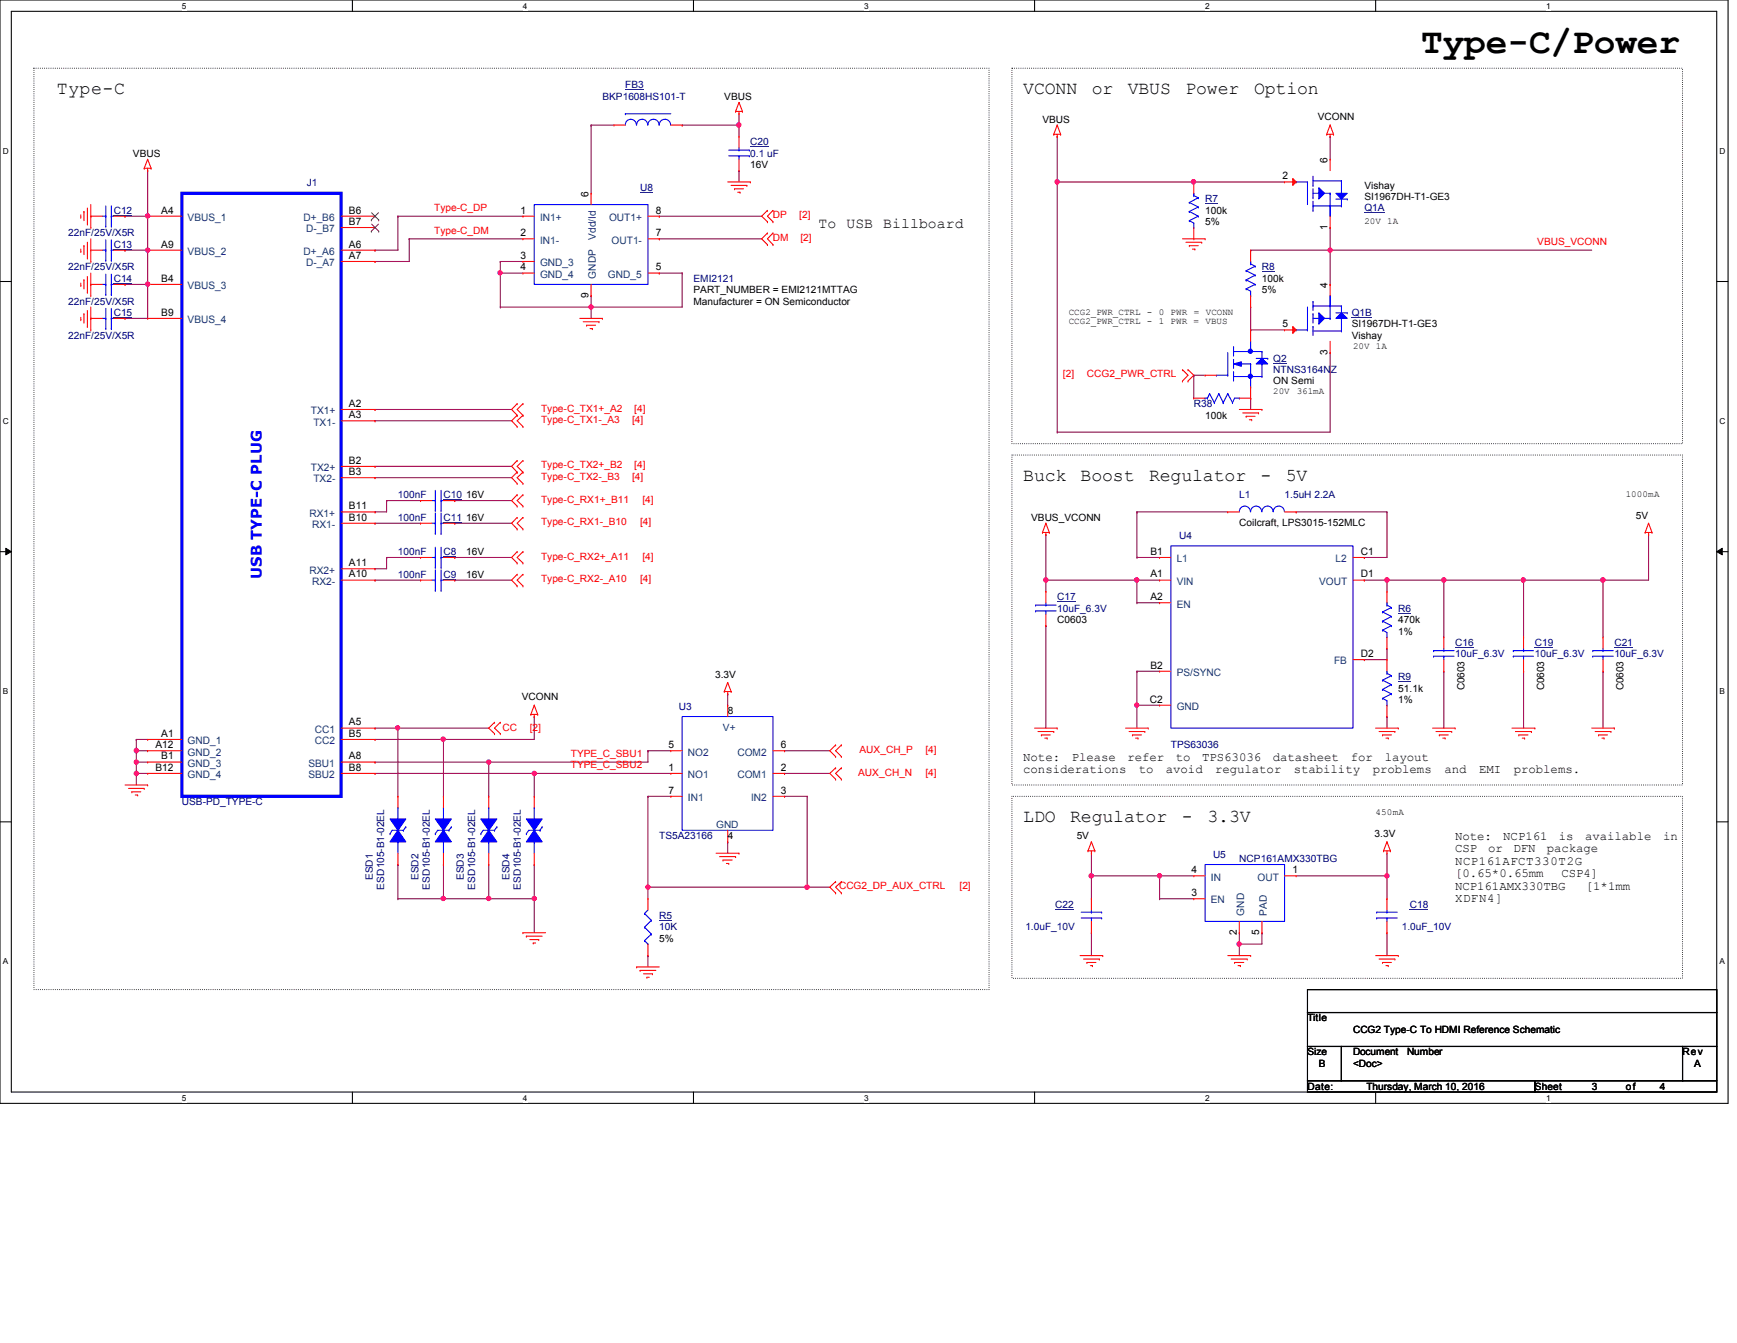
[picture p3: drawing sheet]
<svg xmlns="http://www.w3.org/2000/svg" width="279mm" height="216mm" viewBox="0 0 279 216" stroke-linecap="round" stroke-linejoin="round" font-family="sans-serif">
<defs><g id="words">
<text font-size="5.8" x="228.6" y="8.5">Type-C/Power</text>
<g font-size="2.9">
<text x="9.1" y="15.1">Type-C</text>
<text x="164.6" y="15.1">VCONN</text>
<text x="175.6" y="15.1">or</text>
<text x="181.4" y="15.1">VBUS</text>
<text x="190.7" y="15.1">Power</text>
<text x="201.7" y="15.1">Option</text>
<text x="164.6" y="77.3">Buck</text>
<text x="173.8" y="77.3">Boost</text>
<text x="184.8" y="77.3">Regulator</text>
<text x="202.8" y="77.3">-</text>
<text x="206.8" y="77.3">5V</text>
<text x="164.6" y="132.2">LDO</text>
<text x="172.1" y="132.2">Regulator</text>
<text x="190.1" y="132.2">-</text>
<text x="194.2" y="132.2">3.3V</text>
</g>
<text font-size="2.4" x="131.7" y="36.7">To USB Billboard</text>
<text font-size="2.4" fill="#00f" x="42.1" y="93.1" transform="rotate(-90 42.1 93.1)">USB TYPE-C PLUG</text>
<g font-size="2">
<text x="164.6" y="122.3">Note:</text>
<text x="164.6" y="124.2">considerations</text>
<text x="172.4" y="122.3">Please</text>
<text x="181.4" y="122.3">refer</text>
<text x="183.2" y="124.2">to</text>
<text x="187.5" y="124.2">avoid</text>
<text x="189.1" y="122.3">to</text>
<text x="193.4" y="122.3">TPS63036</text>
<text x="195.4" y="124.2">regulator</text>
<text x="204.7" y="122.3">datasheet</text>
<text x="208.1" y="124.2">stability</text>
<text x="217.3" y="122.3">for</text>
<text x="220.8" y="124.2">problems</text>
<text x="222.7" y="122.3">layout</text>
<text x="232.3" y="124.2">and</text>
<text x="237.9" y="124.2">EMI</text>
<text x="243.5" y="124.2">problems.</text>
<text x="234.1" y="135">Note:</text>
<text x="234.1" y="137">CSP</text>
<text x="239.4" y="137">or</text>
<text x="241.8" y="135">NCP161</text>
<text x="243.5" y="137">DFN</text>
<text x="248.8" y="137">package</text>
<text x="250.7" y="135">is</text>
<text x="255" y="135">available</text>
<text x="267.5" y="135">in</text>
<text x="234.1" y="139">NCP161AFCT330T2G</text>
<text x="234.1" y="141">[0.65*0.65mm</text>
<text x="234.1" y="143">NCP161AMX330TBG</text>
<text x="251.2" y="141">CSP4]</text>
<text x="255.1" y="143">[1*1mm</text>
<text x="234.1" y="145">XDFN4]</text>
</g>
<g font-size="1.7">
<text x="206.3" y="28.8">2</text>
<text x="213.5" y="26.2" transform="rotate(-90 213.5 26.2)">6</text>
<text x="26" y="34.3">A4</text>
<text x="56.1" y="34.3">B6</text>
<text x="83.7" y="34.3">1</text>
<text x="94.7" y="31.6" transform="rotate(-90 94.7 31.6)">6</text>
<text x="105.5" y="34.3">8</text>
<text x="26" y="39.8">A9</text>
<text x="56.1" y="39.8">A6</text>
<text x="56.1" y="41.6">A7</text>
<text x="56.1" y="36.2">B7</text>
<text x="83.7" y="38">2</text>
<text x="83.7" y="41.6">3</text>
<text x="105.5" y="38">7</text>
<text x="213.5" y="36.9" transform="rotate(-90 213.5 36.9)">1</text>
<text x="26" y="45.3">B4</text>
<text x="83.7" y="43.5">4</text>
<text x="94.7" y="47.9" transform="rotate(-90 94.7 47.9)">9</text>
<text x="105.5" y="43.5">5</text>
<text x="213.5" y="46.3" transform="rotate(-90 213.5 46.3)">4</text>
<text x="26" y="50.8">B9</text>
<text x="206.3" y="52.6">5</text>
<text x="213.5" y="57" transform="rotate(-90 213.5 57)">3</text>
<text x="56.1" y="65.4">A2</text>
<text x="56.1" y="67.2">A3</text>
<text x="56.1" y="74.5">B2</text>
<text x="56.1" y="76.4">B3</text>
<text x="56.1" y="83.7">B10</text>
<text x="56.1" y="81.9">B11</text>
<text x="185" y="89.2">B1</text>
<text x="218.9" y="89.2">C1</text>
<text x="56.1" y="92.8">A10</text>
<text x="56.1" y="91">A11</text>
<text x="185" y="92.8">A1</text>
<text x="218.9" y="92.8">D1</text>
<text x="185" y="96.5">A2</text>
<text x="185" y="107.5">B2</text>
<text x="218.9" y="105.6">D2</text>
<text x="185" y="112.9">C2</text>
<text x="26" y="118.4">A1</text>
<text x="56.1" y="116.6">A5</text>
<text x="56.1" y="118.4">B5</text>
<text x="25" y="120.3">A12</text>
<text x="25" y="123.9">B12</text>
<text x="26" y="122.1">B1</text>
<text x="56.1" y="122.1">A8</text>
<text x="56.1" y="123.9">B8</text>
<text x="107.5" y="120.3">5</text>
<text x="107.5" y="123.9">1</text>
<text x="125.6" y="120.3">6</text>
<text x="125.6" y="123.9">2</text>
<text x="107.5" y="127.6">7</text>
<text x="125.6" y="127.6">3</text>
<text x="191.6" y="140.4">4</text>
<text x="207.9" y="140.4">1</text>
<text x="191.6" y="144.1">3</text>
<text x="198.9" y="150.3" transform="rotate(-90 198.9 150.3)">2</text>
<text x="202.6" y="150.3" transform="rotate(-90 202.6 150.3)">5</text>
</g>
<g font-size="1.7" fill="#004080">
<text x="30.2" y="35.5">VBUS_1</text>
<text x="48.8" y="35.5">D+_B6</text>
<text x="86.9" y="35.5">IN1+</text>
<text x="98" y="35.5">OUT1+</text>
<text x="30.2" y="41">VBUS_2</text>
<text x="48.8" y="41">D+_A6</text>
<text x="49.2" y="37.3">D-_B7</text>
<text x="86.9" y="39.2">IN1-</text>
<text x="95.8" y="38.5" transform="rotate(-90 95.8 38.5)">Vdd/Id</text>
<text x="98.4" y="39.2">OUT1-</text>
<text x="30.2" y="46.5">VBUS_3</text>
<text x="49.2" y="42.8">D-_A7</text>
<text x="86.9" y="42.8">GND_3</text>
<text x="86.9" y="44.7">GND_4</text>
<text x="95.8" y="44.8" transform="rotate(-90 95.8 44.8)">GNDP</text>
<text x="97.8" y="44.7">GND_5</text>
<text x="30.2" y="51.9">VBUS_4</text>
<text x="50" y="66.6">TX1+</text>
<text x="50.4" y="68.4">TX1-</text>
<text x="50" y="75.7">TX2+</text>
<text x="50.4" y="77.6">TX2-</text>
<text x="49.8" y="83.1">RX1+</text>
<text x="50.2" y="84.9">RX1-</text>
<text x="49.8" y="92.2">RX2+</text>
<text x="50.2" y="94">RX2-</text>
<text x="189.3" y="94">VIN</text>
<text x="189.3" y="90.4">L1</text>
<text x="212.2" y="94">VOUT</text>
<text x="214.8" y="90.4">L2</text>
<text x="189.3" y="97.7">EN</text>
<text x="214.6" y="106.8">FB</text>
<text x="189.3" y="108.7">PS/SYNC</text>
<text x="30.2" y="119.6">GND_1</text>
<text x="50.6" y="117.8">CC1</text>
<text x="50.6" y="119.6">CC2</text>
<text x="189.3" y="114.1">GND</text>
<text x="30.2" y="121.5">GND_2</text>
<text x="30.2" y="123.3">GND_3</text>
<text x="30.2" y="125.1">GND_4</text>
<text x="49.6" y="123.3">SBU1</text>
<text x="49.6" y="125.1">SBU2</text>
<text x="110.7" y="121.5">NO2</text>
<text x="110.7" y="125.1">NO1</text>
<text x="118.6" y="121.5">COM2</text>
<text x="118.6" y="125.1">COM1</text>
<text x="110.7" y="128.8">IN1</text>
<text x="120.8" y="128.8">IN2</text>
<text x="194.8" y="141.6">IN</text>
<text x="202.3" y="141.6">OUT</text>
<text x="194.8" y="145.2">EN</text>
<text x="200.1" y="147.2" transform="rotate(-90 200.1 147.2)">GND</text>
<text x="203.8" y="147.2" transform="rotate(-90 203.8 147.2)">PAD</text>
</g>
<g font-size="1.6" fill="#000080">
<text x="96.9" y="16">BKP1608HS101-T</text>
<text x="100.6" y="14.2">FB3</text>
<text x="120.7" y="23.4">C20</text>
<text x="49.4" y="30">J1</text>
<text x="120.7" y="25.2">0.1 uF</text>
<text x="18.3" y="34.3">C12</text>
<text x="103" y="30.7">U8</text>
<text x="193.8" y="32.5">R7</text>
<text x="219.5" y="34">Q1A</text>
<text x="11" y="38">22nF/25V/X5R</text>
<text x="18.3" y="39.8">C13</text>
<text x="11" y="43.5">22nF/25V/X5R</text>
<text x="18.3" y="45.3">C14</text>
<text x="111.5" y="45.3">EMI2121</text>
<text x="203" y="43.5">R8</text>
<text x="11" y="49">22nF/25V/X5R</text>
<text x="18.3" y="50.8">C15</text>
<text x="217.4" y="50.8">Q1B</text>
<text x="11" y="54.5">22nF/25V/X5R</text>
<text x="204.8" y="58.1">Q2</text>
<text x="204.8" y="59.9">NTNS3164NZ</text>
<text x="192" y="65.4">R38</text>
<text x="64" y="83.7">100nF</text>
<text x="64" y="80.1">100nF</text>
<text x="71.3" y="83.7">C11</text>
<text x="71.3" y="80.1">C10</text>
<text x="199.3" y="80.1">L1</text>
<text x="206.6" y="80.1">1.5uH 2.2A</text>
<text x="64" y="89.2">100nF</text>
<text x="71.3" y="89.2">C8</text>
<text x="189.7" y="86.7">U4</text>
<text x="64" y="92.9">100nF</text>
<text x="71.3" y="92.9">C9</text>
<text x="170.1" y="96.5">C17</text>
<text x="170.1" y="98.3">10uF_6.3V</text>
<text x="224.9" y="98.3">R6</text>
<text x="234.1" y="103.8">C16</text>
<text x="234.1" y="105.7">10uF_6.3V</text>
<text x="246.9" y="103.8">C19</text>
<text x="246.9" y="105.7">10uF_6.3V</text>
<text x="259.7" y="103.8">C21</text>
<text x="259.7" y="105.7">10uF_6.3V</text>
<text x="224.9" y="109.3">R9</text>
<text x="109.2" y="114.1">U3</text>
<text x="188.3" y="120.3">TPS63036</text>
<text x="29.3" y="129.5">USB-PD_TYPE-C</text>
<text x="106" y="134.9">TS5A23166</text>
<text x="195.1" y="137.9">U5</text>
<text x="60" y="141.5" transform="rotate(-90 60 141.5)">ESD1</text>
<text x="61.8" y="143" transform="rotate(-90 61.8 143)">ESD105-B1-02EL</text>
<text x="67.3" y="141.5" transform="rotate(-90 67.3 141.5)">ESD2</text>
<text x="69.1" y="143" transform="rotate(-90 69.1 143)">ESD105-B1-02EL</text>
<text x="74.6" y="141.5" transform="rotate(-90 74.6 141.5)">ESD3</text>
<text x="76.5" y="143" transform="rotate(-90 76.5 143)">ESD105-B1-02EL</text>
<text x="82" y="141.5" transform="rotate(-90 82 141.5)">ESD4</text>
<text x="83.8" y="143" transform="rotate(-90 83.8 143)">ESD105-B1-02EL</text>
<text x="199.3" y="138.6">NCP161AMX330TBG</text>
<text x="106" y="147.7">R5</text>
<text x="106" y="149.6">10K</text>
<text x="164.9" y="149.6">1.0uF_10V</text>
<text x="169.7" y="145.9">C22</text>
<text x="225.5" y="149.6">1.0uF_10V</text>
<text x="226.8" y="145.9">C18</text>
</g>
<g font-size="1.6">
<text x="116.5" y="16">VBUS</text>
<text x="167.7" y="19.7">VBUS</text>
<text x="212" y="19.3">VCONN</text>
<text x="21.4" y="25.2">VBUS</text>
<text x="120.7" y="27.1">16V</text>
<text x="193.8" y="34.3">100k</text>
<text x="219.5" y="30.3">Vishay</text>
<text x="219.5" y="32.2">SI1967DH-T1-GE3</text>
<text x="193.8" y="36.2">5%</text>
<text x="111.5" y="47.2">PART_NUMBER = EMI2121MTTAG</text>
<text x="203" y="45.3">100k</text>
<text x="203" y="47.2">5%</text>
<text x="111.5" y="49">Manufacturer = ON Semiconductor</text>
<text x="217.4" y="52.6">SI1967DH-T1-GE3</text>
<text x="217.4" y="54.5">Vishay</text>
<text x="204.8" y="61.8">ON Semi</text>
<text x="193.8" y="67.4">100k</text>
<text x="75" y="83.7">16V</text>
<text x="75" y="80.1">16V</text>
<text x="165.9" y="83.7">VBUS_VCONN</text>
<text x="263.1" y="83.4">5V</text>
<text x="75" y="89.2">16V</text>
<text x="199.3" y="84.6">Coilcraft, LPS3015-152MLC</text>
<text x="75" y="92.9">16V</text>
<text x="170.1" y="100.2">C0603</text>
<text x="224.9" y="100.2">470k</text>
<text x="224.9" y="102">1%</text>
<text x="83.9" y="112.6">VCONN</text>
<text x="115" y="109">3.3V</text>
<text x="224.9" y="111.2">51.1k</text>
<text x="224.9" y="113">1%</text>
<text x="235.5" y="111" transform="rotate(-90 235.5 111)">C0603</text>
<text x="248.4" y="111" transform="rotate(-90 248.4 111)">C0603</text>
<text x="261.2" y="111" transform="rotate(-90 261.2 111)">C0603</text>
<text x="117.1" y="114.8">8</text>
<text x="117.1" y="134.9">4</text>
<text x="173.2" y="134.9">5V</text>
<text x="221.1" y="134.6">3.3V</text>
<text x="106" y="151.4">5%</text>
<text x="210.3" y="164.2">Title</text>
<text x="217.6" y="166">CCG2 Type-C To HDMI Reference Schematic</text>
<text x="210.3" y="169.7">Size</text>
<text x="212.1" y="171.5">B</text>
<text x="217.6" y="169.7">Document</text>
<text x="217.6" y="171.5">&lt;Doc&gt;</text>
<text x="226.4" y="169.7">Number</text>
<text x="270.6" y="169.7">Rev</text>
<text x="272.5" y="171.5">A</text>
<text x="210.3" y="175.2">Date:</text>
<text x="219.8" y="175.2">Thursday, March 10, 2016</text>
<text x="246.9" y="175.2">Sheet</text>
<text x="256" y="175.2">3</text>
<text x="261.5" y="175.2">of</text>
<text x="267" y="175.2">4</text>
</g>
<g font-size="1.6" fill="#f00">
<text x="69.8" y="34">Type-C_DP</text>
<text x="124.3" y="35.1">DP</text>
<text x="128.6" y="35.1">[2]</text>
<text x="69.8" y="37.6">Type-C_DM</text>
<text x="124.3" y="38.7">DM</text>
<text x="128.7" y="38.7">[2]</text>
<text x="247.3" y="39.4">VBUS_VCONN</text>
<text x="171" y="60.7">[2]</text>
<text x="174.8" y="60.7">CCG2_PWR_CTRL</text>
<text x="87" y="66.2">Type-C_TX1+_A2</text>
<text x="87" y="68">Type-C_TX1-_A3</text>
<text x="101.7" y="68">[4]</text>
<text x="102" y="66.2">[4]</text>
<text x="87" y="75.3">Type-C_TX2+_B2</text>
<text x="87" y="77.1">Type-C_TX2-_B3</text>
<text x="101.7" y="77.1">[4]</text>
<text x="102" y="75.3">[4]</text>
<text x="87" y="80.8">Type-C_RX1+_B11</text>
<text x="103.3" y="80.8">[4]</text>
<text x="87" y="84.5">Type-C_RX1-_B10</text>
<text x="87" y="90">Type-C_RX2+_A11</text>
<text x="103" y="84.5">[4]</text>
<text x="103.3" y="90">[4]</text>
<text x="87" y="93.6">Type-C_RX2-_A10</text>
<text x="103" y="93.6">[4]</text>
<text x="80.8" y="117.6">CC</text>
<text x="85.2" y="117.6">[2]</text>
<text x="91.8" y="121.7">TYPE_C_SBU1</text>
<text x="91.8" y="123.5">TYPE_C_SBU2</text>
<text x="138" y="124.7">AUX_CH_N</text>
<text x="138.3" y="121">AUX_CH_P</text>
<text x="148.8" y="124.7">[4]</text>
<text x="148.8" y="121">[4]</text>
<text x="135" y="143">CCG2_DP_AUX_CTRL</text>
<text x="154.3" y="143">[2]</text>
</g>
<g font-size="1.6" fill="#004080">
<text x="116.3" y="117.6">V+</text>
<text x="115.2" y="133.1">GND</text>
</g>
<g font-size="1.5">
<text x="219.5" y="36">20V 1A</text>
<text x="171.9" y="50.6">CCG2_PWR_CTRL - 0 PWR</text>
<text x="171.9" y="52.1">CCG2_PWR_CTRL - 1 PWR =</text>
<text x="192" y="50.6">=</text>
<text x="193.9" y="52.1">VBUS</text>
<text x="194" y="50.6">VCONN</text>
<text x="217.6" y="56.1">20V 1A</text>
<text x="204.8" y="63.4">20V</text>
<text x="208.6" y="63.4">361mA</text>
<text x="261.5" y="79.8">1000mA</text>
<text x="221.3" y="131.1">450mA</text>
</g>
<g font-size="1.3">
<text x="29.3" y="1.4">5</text>
<text x="84.1" y="1.4">4</text>
<text x="139" y="1.4">3</text>
<text x="193.8" y="1.4">2</text>
<text x="248.7" y="1.4">1</text>
<text x=".5" y="24.7">D</text>
<text x="276.6" y="24.7">D</text>
<text x=".5" y="68.2">C</text>
<text x="276.6" y="68.2">C</text>
<text x=".5" y="111.6">B</text>
<text x="276.6" y="111.6">B</text>
<text x=".5" y="155">A</text>
<text x="276.6" y="155">A</text>
<text x="29.3" y="177">5</text>
<text x="84.1" y="177">4</text>
<text x="139" y="177">3</text>
<text x="193.8" y="177">2</text>
<text x="248.7" y="177">1</text>
</g>
</g></defs>
<path d="M0 0h278v177.4h-278zM1.8 1.8h274.3v173.8h-274.3z" fill="none" stroke="#000" stroke-width=".17"/>
<g fill="#fff">
<path d="M29.3 .2h.7v1.5h-.7z"/>
<path d="M29.3 175.8h.7v1.4h-.7z"/>
</g>
<path d="M56.7 0v1.8M56.7 175.6v1.8" fill="none" stroke="#000" stroke-width=".17"/>
<g fill="#fff">
<path d="M84.1 .2h.7v1.5h-.7z"/>
<path d="M84.1 175.8h.7v1.4h-.7z"/>
</g>
<path d="M111.5 0v1.8M111.5 175.6v1.8" fill="none" stroke="#000" stroke-width=".17"/>
<g fill="#fff">
<path d="M139 .2h.7v1.5h-.7z"/>
<path d="M139 175.8h.7v1.4h-.7z"/>
</g>
<path d="M166.4 0v1.8M166.4 175.6v1.8" fill="none" stroke="#000" stroke-width=".17"/>
<g fill="#fff">
<path d="M193.8 .2h.8v1.5h-.8z"/>
<path d="M193.8 175.8h.8v1.4h-.8z"/>
</g>
<path d="M221.3 0v1.8M221.3 175.6v1.8" fill="none" stroke="#000" stroke-width=".17"/>
<g fill="#fff">
<path d="M248.7 .2h.7v1.5h-.7z"/>
<path d="M248.7 175.8h.7v1.4h-.7z"/>
<path d="M.5 23.5h.9v1.5h-.9z"/>
<path d="M276.6 23.5h.9v1.5h-.9z"/>
<path d="M.5 67h.9v1.5h-.9z"/>
<path d="M276.6 67h.9v1.5h-.9z"/>
</g>
<path d="M0 45.3h1.8M276.1 45.3h1.9" fill="none" stroke="#000" stroke-width=".17"/>
<g fill="#fff">
<path d="M.5 110.4h.8v1.5h-.8z"/>
<path d="M276.6 110.4h.9v1.5h-.9z"/>
</g>
<path d="M0 88.7h1.8M276.1 88.7h1.9" fill="none" stroke="#000" stroke-width=".17"/>
<path d="M.9 88.1l.9 .6-.9 .5zM276.1 88.7l.9-.6v1.1z" fill="#000"/>
<path d="M.9 88.1l.9 .6-.9 .5zM276.1 88.7l.9-.6v1.1z" fill="none" stroke="#000" stroke-width=".16"/>
<g fill="#fff">
<path d="M.5 153.8h.8v1.5h-.8z"/>
<path d="M276.6 153.8h.9v1.5h-.9z"/>
</g>
<path d="M0 132.1h1.8M276.1 132.1h1.9" fill="none" stroke="#000" stroke-width=".17"/>
<path d="M5.5 11h153.6v148.1h-153.6zM162.8 11h107.8v60.3h-107.8zM162.8 73.2h107.8v53h-107.8zM162.8 128h107.8v29.3h-107.8z" fill="none" stroke="#000" stroke-width=".17" stroke-dasharray="0 .3"/>
<path d="M60.3 117.1h.1M60.3 118.9h.1M60.3 117.1h3.7M60.3 118.9h11M117.1 111.5h.1M117.1 111.5v1.9" fill="none" stroke="#800040" stroke-width=".17"/>
<circle cx="71.3" cy="118.8" r=".34" fill="#f0f"/>
<circle cx="71.3" cy="118.8" r=".34" fill="none" stroke="#f0f" stroke-width=".17"/>
<path d="M118.9 18.3h.1M118.9 18.3v1.8M118.9 27.4h.1M118.9 27.4v1.9M85.9 115.2h.1M85.9 115.2v3.7" fill="none" stroke="#800040" stroke-width=".17"/>
<circle cx="118.8" cy="20.1" r=".35" fill="#f0f"/>
<circle cx="118.8" cy="20.1" r=".35" fill="none" stroke="#f0f" stroke-width=".17"/>
<path d="M60.3 124.3h.1M60.3 124.3h25.6" fill="none" stroke="#800040" stroke-width=".17"/>
<circle cx="85.9" cy="124.3" r=".34" fill="#f0f"/>
<circle cx="85.9" cy="124.3" r=".34" fill="none" stroke="#f0f" stroke-width=".17"/>
<path d="M64 34.8h.1M64 34.8v5.4M60.3 122.5h.1M60.3 122.5h18.3" fill="none" stroke="#800040" stroke-width=".17"/>
<circle cx="78.6" cy="122.5" r=".34" fill="#f0f"/>
<circle cx="78.6" cy="122.5" r=".34" fill="none" stroke="#f0f" stroke-width=".17"/>
<g fill="none" stroke="#800040" stroke-width=".17">
<path d="M23.7 40.2h.1M23.7 45.7h.1M23.7 40.2v11M60.3 91.4h.1M60.3 82.3h.1M60.3 84.1h.1M60.3 93.3h.1M60.3 93.3h7.3M60.3 84.1h7.3M62.2 80.5h.1M62.2 89.6h.1M62.2 89.6v1.8h-1.9"/>
<path d="M62.2 89.6h5.4M62.2 80.5v1.8h-1.9M62.2 80.5h5.4M73.2 89.6h.1M73.2 93.3h.1M73.2 84.1h.1M73.2 80.5h.1M73.2 89.6h9.1M73.2 93.3h9.1M73.2 80.5h9.1M73.2 84.1h9.1"/>
</g>
<circle cx="23.7" cy="45.7" r=".34" fill="#f0f"/>
<circle cx="23.7" cy="45.7" r=".34" fill="none" stroke="#f0f" stroke-width=".17"/>
<path d="M20.1 34.8h.1M20.1 34.8h3.6M20.1 40.2h.1M20.1 40.2h3.6M223.1 144.5h.1M223.1 140.8v3.7" fill="none" stroke="#800040" stroke-width=".17"/>
<circle cx="23.7" cy="40.2" r=".34" fill="#f0f"/>
<circle cx="23.7" cy="40.2" r=".34" fill="none" stroke="#f0f" stroke-width=".17"/>
<path d="M170.1 29.3h.1M170.1 29.3v40.2M192 29.3h.1M192 29.3h14.6M214 21.9h.1M214 21.9v3.7M20.1 45.7h.1M20.1 45.7h3.6" fill="none" stroke="#800040" stroke-width=".17"/>
<circle cx="170" cy="29.2" r=".35" fill="#f0f"/>
<circle cx="170" cy="29.2" r=".35" fill="none" stroke="#f0f" stroke-width=".17"/>
<path d="M20.1 51.2h.1M20.1 51.2h3.6M175.6 140.8h.1M175.6 140.8h10.9" fill="none" stroke="#800040" stroke-width=".17"/>
<circle cx="175.5" cy="140.8" r=".36" fill="#f0f"/>
<circle cx="175.5" cy="140.8" r=".36" fill="none" stroke="#f0f" stroke-width=".17"/>
<path d="M170.1 29.3h.1M170.1 29.3h21.9M60.3 67.6h.1M60.3 65.8h.1M60.3 67.6h22M60.3 65.8h22M104.2 153.6h.1M104.2 153.6v1.8M175.6 140.8h.1M175.6 140.8v3.7" fill="none" stroke="#800040" stroke-width=".17"/>
<circle cx="192" cy="29.2" r=".35" fill="#f0f"/>
<circle cx="192" cy="29.2" r=".35" fill="none" stroke="#f0f" stroke-width=".17"/>
<path d="M214 36.6h.1M214 36.6v9.1M201.2 40.2h.1M201.2 40.2h12.8M214 45.7h.1M214 56.7h.1M214 56.7v12.8h-43.9M170.1 69.5h.1" fill="none" stroke="#800040" stroke-width=".17"/>
<circle cx="213.9" cy="40.2" r=".34" fill="#f0f"/>
<circle cx="213.9" cy="40.2" r=".34" fill="none" stroke="#f0f" stroke-width=".17"/>
<path d="M23.7 34.8h.1M23.7 27.4h.1M23.7 27.4v12.8M201.2 49.4h.1M201.2 53h.1M201.2 49.4v3.6M201.2 53h5.4" fill="none" stroke="#800040" stroke-width=".17"/>
<circle cx="23.7" cy="34.7" r=".34" fill="#f0f"/>
<circle cx="23.7" cy="34.7" r=".34" fill="none" stroke="#f0f" stroke-width=".17"/>
<path d="M21.9 122.5h.1M21.9 122.5h1.8" fill="none" stroke="#800040" stroke-width=".17"/>
<circle cx="21.9" cy="122.5" r=".34" fill="#f0f"/>
<circle cx="21.9" cy="122.5" r=".34" fill="none" stroke="#f0f" stroke-width=".17"/>
<path d="M21.9 120.7h.1M21.9 120.7h1.8" fill="none" stroke="#800040" stroke-width=".17"/>
<circle cx="21.9" cy="120.7" r=".35" fill="#f0f"/>
<circle cx="21.9" cy="120.7" r=".35" fill="none" stroke="#f0f" stroke-width=".17"/>
<path d="M21.9 118.9h.1M21.9 118.9h1.8M21.9 118.9v7.3M21.9 122.5h.1M21.9 120.7h.1M21.9 124.3h.1M21.9 124.3h1.8" fill="none" stroke="#800040" stroke-width=".17"/>
<circle cx="21.9" cy="124.3" r=".34" fill="#f0f"/>
<circle cx="21.9" cy="124.3" r=".34" fill="none" stroke="#f0f" stroke-width=".17"/>
<path d="M208.5 140.8h14.6M223.1 140.8h.1" fill="none" stroke="#800040" stroke-width=".17"/>
<circle cx="223.1" cy="140.8" r=".34" fill="#f0f"/>
<circle cx="223.1" cy="140.8" r=".34" fill="none" stroke="#f0f" stroke-width=".17"/>
<path d="M95.1 49.4h.1M106 43.9h.1M106 43.9h3.7M109.7 43.9h.1M109.7 43.9v5.5h-14.6M186.5 144.5h.1M186.5 140.8h.1M186.5 144.5h5.5M186.5 140.8v3.7" fill="none" stroke="#800040" stroke-width=".17"/>
<circle cx="95.1" cy="49.4" r=".34" fill="#f0f"/>
<circle cx="95.1" cy="49.4" r=".34" fill="none" stroke="#f0f" stroke-width=".17"/>
<path d="M95.1 47.5h.1M95.1 47.5v1.9M186.5 140.8h.1M186.5 140.8h5.5" fill="none" stroke="#800040" stroke-width=".17"/>
<circle cx="186.5" cy="140.8" r=".34" fill="#f0f"/>
<circle cx="186.5" cy="140.8" r=".34" fill="none" stroke="#f0f" stroke-width=".17"/>
<path d="M199.3 149.9h.1M199.3 151.8h.1M199.3 149.9v1.9M203 149.9h.1M203 149.9v1.9h-3.7" fill="none" stroke="#800040" stroke-width=".17"/>
<circle cx="199.3" cy="151.8" r=".34" fill="#f0f"/>
<circle cx="199.3" cy="151.8" r=".34" fill="none" stroke="#f0f" stroke-width=".17"/>
<g fill="none" stroke="#800040" stroke-width=".17">
<path d="M80.5 49.4h.1M80.5 42h.1M80.5 43.9h.1M80.5 49.4h14.6M80.5 42v7.4M80.5 42h3.6M80.5 43.9h3.6M175.6 149.9h.1M175.6 149.9v3.7M199.3 151.8h.1M199.3 151.8v1.8M223.1 149.9h.1"/>
<path d="M223.1 149.9v3.7"/>
</g>
<circle cx="80.4" cy="43.9" r=".34" fill="#f0f"/>
<circle cx="80.4" cy="43.9" r=".34" fill="none" stroke="#f0f" stroke-width=".17"/>
<g fill="none" stroke="#800040" stroke-width=".17">
<path d="M65.8 38.4h.1M65.8 38.4v3.6M95.1 20.1h.1M95.1 20.1v11M95.1 20.1h3.7M106 34.8h.1M106 38.4h.1M106 34.8h16.5M106 38.4h16.5M109.7 20.1h.1M109.7 20.1h9.2M118.9 20.1h.1"/>
<path d="M118.9 20.1v1.8M95.1 49.4h.1M95.1 49.4v1.8M60.3 75h.1M60.3 76.8h.1M60.3 75h22M60.3 76.8h22M64 117.1h.1M64 117.1v10.9M64 117.1h14.6M175.6 137.2v3.6M223.1 137.2v3.6"/>
<path d="M129.8 142.6h.1M129.8 142.6h3.7M175.6 140.8h.1M223.1 140.8h.1"/>
</g>
<circle cx="64" cy="117" r=".34" fill="#f0f"/>
<circle cx="64" cy="117" r=".34" fill="none" stroke="#f0f" stroke-width=".17"/>
<g fill="none" stroke="#800040" stroke-width=".17">
<path d="M64 34.8h.1M64 34.8h20.1M65.8 38.4h.1M65.8 38.4h18.3M71.3 118.9h.1M71.3 118.9v9.1M71.3 118.9h14.6M64 139h.1M64 139v5.5M78.6 122.5h.1M78.6 122.5v5.5M78.6 122.5h25.6"/>
<path d="M85.9 124.3h.1M85.9 124.3v3.7M85.9 124.3h22M64 144.5h.1M64 144.5h7.3"/>
</g>
<circle cx="71.3" cy="144.4" r=".34" fill="#f0f"/>
<circle cx="71.3" cy="144.4" r=".34" fill="none" stroke="#f0f" stroke-width=".17"/>
<path d="M85.9 139h.1M85.9 139v5.5" fill="none" stroke="#800040" stroke-width=".17"/>
<circle cx="85.9" cy="144.4" r=".34" fill="#f0f"/>
<circle cx="85.9" cy="144.4" r=".34" fill="none" stroke="#f0f" stroke-width=".17"/>
<path d="M71.3 139h.1M71.3 139v5.5M78.6 139h.1M78.6 139v5.5M71.3 144.5h.1M71.3 144.5h14.6M78.6 144.5h.1" fill="none" stroke="#800040" stroke-width=".17"/>
<circle cx="78.6" cy="144.4" r=".34" fill="#f0f"/>
<circle cx="78.6" cy="144.4" r=".34" fill="none" stroke="#f0f" stroke-width=".17"/>
<path d="M104.2 128h.1M104.2 128v14.6M117.1 135.3h.1M117.1 135.3v1.9M85.9 144.5h.1M85.9 144.5v5.4" fill="none" stroke="#800040" stroke-width=".17"/>
<circle cx="104.2" cy="142.6" r=".34" fill="#f0f"/>
<circle cx="104.2" cy="142.6" r=".34" fill="none" stroke="#f0f" stroke-width=".17"/>
<path d="M129.8 128h.1M129.8 128v14.6h-25.6M104.2 142.6h.1" fill="none" stroke="#800040" stroke-width=".17"/>
<circle cx="129.8" cy="142.6" r=".36" fill="#f0f"/>
<circle cx="129.8" cy="142.6" r=".36" fill="none" stroke="#f0f" stroke-width=".17"/>
<g fill="none" stroke="#800040" stroke-width=".17">
<path d="M60.3 40.2h.1M60.3 42h.1M60.3 40.2h3.7M60.3 42h5.5M182.9 89.6h.1M182.9 89.6h3.6M219.5 89.6h.1M219.5 89.6h3.6M182.9 107.9h.1M182.9 107.9v5.5M104.2 120.7h.1M104.2 120.7h3.7"/>
<path d="M104.2 120.7v1.8M126.2 128h.1M126.2 120.7h.1M126.2 128h3.6M126.2 120.7h7.3"/>
</g>
<circle cx="182.8" cy="113.4" r=".34" fill="#f0f"/>
<circle cx="182.8" cy="113.4" r=".34" fill="none" stroke="#f0f" stroke-width=".17"/>
<path d="M245.1 93.3h.1M245.1 93.3v9.1M245.1 93.3h12.8M223.1 115.2h.1M223.1 115.2v1.9M245.1 107.9h.1M245.1 107.9v9.2" fill="none" stroke="#800040" stroke-width=".17"/>
<circle cx="257.8" cy="93.2" r=".37" fill="#f0f"/>
<circle cx="257.8" cy="93.2" r=".37" fill="none" stroke="#f0f" stroke-width=".17"/>
<path d="M168.2 93.3h.1M168.2 85.9h.1M168.2 85.9v9.2M257.9 93.3h.1M257.9 93.3v9.1M257.9 93.3h7.3M168.2 100.6h.1M168.2 100.6v16.5M232.2 107.9h.1M232.2 107.9v9.2M257.9 107.9h.1M257.9 107.9v9.2" fill="none" stroke="#800040" stroke-width=".17"/>
<circle cx="168.2" cy="93.2" r=".35" fill="#f0f"/>
<circle cx="168.2" cy="93.2" r=".35" fill="none" stroke="#f0f" stroke-width=".17"/>
<path d="M168.2 93.3h.1M168.2 93.3h14.7M232.2 93.3h.1M232.2 93.3v9.1" fill="none" stroke="#800040" stroke-width=".17"/>
<circle cx="182.8" cy="93.2" r=".35" fill="#f0f"/>
<circle cx="182.8" cy="93.2" r=".35" fill="none" stroke="#f0f" stroke-width=".17"/>
<path d="M232.2 93.3h.1M232.2 93.3h12.9" fill="none" stroke="#800040" stroke-width=".17"/>
<circle cx="245" cy="93.2" r=".35" fill="#f0f"/>
<circle cx="245" cy="93.2" r=".35" fill="none" stroke="#f0f" stroke-width=".17"/>
<circle cx="232.2" cy="93.2" r=".35" fill="#f0f"/>
<circle cx="232.2" cy="93.2" r=".35" fill="none" stroke="#f0f" stroke-width=".17"/>
<g fill="none" stroke="#800040" stroke-width=".17">
<path d="M182.9 93.3h.1M182.9 82.3h.1M182.9 82.3v7.3M182.9 93.3v3.6M182.9 93.3h3.6M182.9 82.3h14.6M208.5 82.3h.1M208.5 82.3h14.6M219.5 93.3h.1M219.5 93.3h12.7M223.1 82.3h.1M223.1 93.3h.1"/>
<path d="M223.1 82.3v7.3M223.1 93.3v1.8M265.2 85.9h.1M265.2 85.9v7.4M182.9 113.4h.1M182.9 113.4v3.7"/>
</g>
<circle cx="223.1" cy="93.2" r=".35" fill="#f0f"/>
<circle cx="223.1" cy="93.2" r=".35" fill="none" stroke="#f0f" stroke-width=".17"/>
<g fill="none" stroke="#800040" stroke-width=".17">
<path d="M170.1 21.9h.1M170.1 21.9v7.4M214 40.2h.1M214 40.2h42M192 60.3h.1M192 60.3h1.8M192 60.3v3.7M201.2 64h.1M201.2 64v1.8M182.9 96.9h.1M182.9 96.9h3.6M182.9 113.4h.1"/>
<path d="M182.9 107.9h.1M182.9 113.4h3.6M182.9 107.9h3.6M219.5 106h.1M223.1 104.2h.1M223.1 104.2v1.8h-3.6M104.2 128h.1M104.2 128h3.7M126.2 124.3h.1M126.2 124.3h7.3M104.2 142.6h.1M104.2 142.6v1.9"/>
</g>
<g fill="none" stroke="#f00" stroke-width=".17">
<path d="M118.3 17.9h.1M118.3 17.9h1.1M118.9 18.3h.1M118.9 16.5h.1M118.9 17.9v.4M118.9 16.5l.5 1.4M118.9 16.5l-.6 1.4M119.4 17.9h.1M13 34.9h.1M13 34.5v.4M13.5 34h.1M13.5 39.5h.1"/>
<path d="M13.5 34v1.5M13.5 39.5v1.4M14.1 36h.1M14.1 33.4v2.6M14.1 38.9v2.6M14.6 36.6h.1M14.6 32.9v3.7M14.6 38.4v3.6M23.2 27.1h.1M23.2 27.1h1.1M23.7 27.4h.1M23.7 25.6h.1"/>
<path d="M23.7 27.1v.3M23.7 25.6l.6 1.5M23.7 25.6l-.5 1.5M24.3 27.1h.1M117.1 29.3h3.6M117.6 29.8h2.5M118.2 30.4h.1M118.2 30.4h1.4M118.7 30.9h.3M119 30.9h.1M120.1 29.8h.1M120.7 29.3h.1"/>
<path d="M123.4 35.6h.1M123.4 33.8h.1M123.4 39.3h.1M123.4 37.5h.1M123.4 33.8l-.9 1 .9 .8M123.4 37.5l-.9 .9 .9 .9M124.3 33.8h.1M124.3 35.6h.1M124.3 37.5h.1M124.3 39.3h.1M124.3 33.8l-.9 1 .9 .8M124.3 37.5l-.9 .9 .9 .9"/>
<path d="M169.5 21.6h.1M169.5 21.6h1.1M170.1 21.9h.1M170.1 20.1h.1M170.1 21.6v.3M170.1 20.1l.5 1.5M170.1 20.1l-.6 1.5M170.6 21.6h.1M190.2 38.4h3.6M190.8 38.9h2.5M191.3 39.5h.1M191.3 39.5h1.4"/>
<path d="M193.3 38.9h.1M193.8 38.4h.1M213.4 21.6h.1M213.4 21.6h1.1M214 21.9h.1M214 20.1h.1M214 21.6v.3M214 20.1l-.6 1.5M214 20.1l.5 1.5M214.5 21.6h.1M13 40.4h.1M13 45.9h.1"/>
<path d="M13 51.4h.1M13 40v.4M13 45.5v.4M13 51v.4M13.5 45h.1M13.5 50.5h.1M13.5 45v1.4M13.5 50.5v1.4M14.1 41.5h.1M14.1 47h.1M14.1 52.5h.1M14.1 44.4v2.6"/>
<path d="M14.1 49.9v2.6M14.6 42h.1M14.6 47.5h.1M14.6 53h.1M14.6 43.9v3.6M14.6 49.4v3.6M93.3 51.2h3.6M93.8 51.7h2.6M94.4 52.3h.1M94.4 52.3h1.4M94.9 52.8h.4M95.3 52.8h.1"/>
<path d="M96.4 51.7h.1M96.9 51.2h.1M190.2 59.4h.1M190.2 59.4l.9 .9-.9 1M191.1 59.4h.1M191.1 59.4l.9 .9-.9 1M191.8 40h.4M192.2 40h.1M83.2 66.8h.1M83.2 64.9h.1M83.2 68.6h.1M83.2 75.9h.1"/>
<path d="M83.2 74h.1M83.2 77.7h.1M83.2 79.5h.1M83.2 64.9l-.9 .9 .9 1M83.2 66.8l-.9 .8 .9 1M83.2 74l-.9 1 .9 .9M83.2 75.9l-.9 .9 .9 .9M83.2 79.5l-.9 1 .9 .9M84.1 64.9h.1M84.1 66.8h.1M84.1 68.6h.1M84.1 74h.1"/>
<path d="M84.1 75.9h.1M84.1 77.7h.1M84.1 79.5h.1M84.1 64.9l-.9 .9 .9 1M84.1 66.8l-.9 .8 .9 1M84.1 74l-.9 1 .9 .9M84.1 75.9l-.9 .9 .9 .9M84.1 79.5l-.9 1 .9 .9M190.2 61.3h.1M191.1 61.3h.1M199.3 65.8h3.7M199.9 66.4h2.5"/>
<path d="M200.4 66.9h.1M200.4 66.9h1.5M201 67.5h.3M201.3 67.5h.1M202.4 66.4h.1M203 65.8h.1M83.2 81.4h.1M83.2 85h.1M83.2 83.2h.1M83.2 90.5h.1M83.2 88.7h.1M83.2 94.2h.1"/>
<path d="M83.2 92.3h.1M83.2 83.2l-.9 .9 .9 .9M83.2 88.7l-.9 .9 .9 .9M83.2 92.3l-.9 1 .9 .9M84.1 81.4h.1M84.1 83.2h.1M84.1 85h.1M84.1 88.7h.1M84.1 90.5h.1M84.1 92.3h.1M84.1 94.2h.1M84.1 83.2l-.9 .9 .9 .9"/>
<path d="M84.1 88.7l-.9 .9 .9 .9M84.1 92.3l-.9 1 .9 .9M167.7 85.6h.1M167.7 85.6h1.1M168.2 85.9h.1M168.2 84.1h.1M168.2 85.6v.3M168.2 84.1l.6 1.5M168.2 84.1l-.5 1.5M168.8 85.6h.1M264.6 85.6h.1M264.6 85.6h1.1"/>
<path d="M265.2 85.9h.1M265.2 84.1h.1M265.2 85.6v.3M265.2 84.1l-.6 1.5M265.2 84.1l.5 1.5M265.7 85.6h.1M79.5 116.1h.1M79.5 117.9h.1M79.5 116.1l-.9 1 .9 .8M80.5 117.9h.1M80.5 116.1h.1M80.5 116.1l-1 1 1 .8"/>
<path d="M85.4 114.9h.1M85.4 114.9h1.1M85.9 115.2h.1M85.9 113.4h.1M85.9 114.9v.3M85.9 113.4l-.5 1.5M85.9 113.4l.6 1.5M86.5 114.9h.1M116.5 111.2h.1M116.5 111.2h1.1M117.1 111.5h.1M117.1 109.7h.1"/>
<path d="M117.1 111.2v.3M117.1 109.7l-.6 1.5M117.1 109.7l.5 1.5M117.6 111.2h.1M134.4 119.8h.1M134.4 119.8l-.9 .9 .9 .9M135.3 119.8h.1M135.3 119.8l-.9 .9 .9 .9M166.4 117.1h3.7M167 117.6h2.5M167.5 118.2h.1M167.5 118.2h1.5"/>
<path d="M168.1 118.7h.3M168.4 118.7h.1M169.5 117.6h.1M170.1 117.1h.1M181.1 117.1h3.6M181.6 117.6h2.5M182.2 118.2h.1M182.2 118.2h1.4M182.7 118.7h.3M183 118.7h.1M184.1 117.6h.1M184.7 117.1h.1"/>
<path d="M221.3 117.1h3.6M221.8 117.6h2.6M222.4 118.2h.1M222.4 118.2h1.4M222.9 118.7h.4M223.3 118.7h.1M224.4 117.6h.1M224.9 117.1h.1M230.4 117.1h3.7M231 117.6h2.5M231.5 118.2h.1M231.5 118.2h1.5"/>
<path d="M232.1 118.7h.4M232.5 118.7h.1M233.5 117.6h.1M234.1 117.1h.1M243.2 117.1h3.7M243.8 117.6h2.5M244.3 118.2h.1M244.3 118.2h1.5M244.9 118.7h.3M245.2 118.7h.1M246.3 117.6h.1M246.9 117.1h.1"/>
<path d="M256 117.1h3.7M256.6 117.6h2.5M257.1 118.2h.1M257.1 118.2h1.5M257.7 118.7h.3M257.9 102.4h.1M257.9 107.9h.1M257.9 102.4v1.8M257.9 106v1.9M258 118.7h.1M259.1 117.6h.1M259.7 117.1h.1"/>
<path d="M20.1 126.2h3.6M20.7 126.7h2.5M21.2 127.3h.1M21.2 127.3h1.4M21.8 127.8h.3M22.1 127.8h.1M23.2 126.7h.1M23.7 126.2h.1M115.2 137.2h3.7M115.7 137.7h2.6M116.3 138.3h.1M116.3 138.3h1.5"/>
<path d="M116.8 138.8h.4M117.2 138.8h.1M118.3 137.7h.1M118.9 137.2h.1M134.4 121.6h.1M134.4 125.3h.1M134.4 123.4h.1M134.4 123.4l-.9 .9 .9 1M135.3 121.6h.1M135.3 123.4h.1M135.3 125.3h.1M135.3 123.4l-.9 .9 .9 1"/>
<path d="M175 136.8h.1M175 136.8h1.1M175.6 137.2h.1M175.6 135.3h.1M175.6 136.8v.4M175.6 135.3l.5 1.5M175.6 135.3l-.6 1.5M176.1 136.8h.1M222.5 136.8h.1M222.5 136.8h1.1M223.1 137.2h.1M223.1 135.3h.1"/>
<path d="M223.1 136.8v.4M223.1 135.3l-.6 1.5M223.1 135.3l.5 1.5M223.6 136.8h.1M84.1 149.9h.1M84.1 149.9h3.7M84.7 150.5h.1M84.7 150.5h2.5M85.2 151h1.5M85.8 151.6h.1M85.8 151.6h.3M86.7 151h.1"/>
<path d="M102.4 155.4h.1M102.4 155.4h3.6M103 156h.1M103 156h2.5M103.5 156.5h1.4M104.1 157.1h.1M104.1 157.1h.3M104.9 156.5h.1M134.4 143.6h.1M134.4 141.7h.1M134.4 141.7l-.9 .9 .9 1M135.3 141.7h.1"/>
<path d="M135.3 143.6h.1M135.3 141.7l-.9 .9 .9 1M173.7 153.6h3.7M174.3 154.2h2.5M174.8 154.7h.1M174.8 154.7h1.5M175.4 155.2h.3M175.7 155.2h.1M176.8 154.2h.1M177.4 153.6h.1M197.5 153.6h3.7M198 154.2h2.6"/>
<path d="M198.6 154.7h.1M198.6 154.7h1.5M199.1 155.2h.4M199.5 155.2h.1M200.6 154.2h.1M201.2 153.6h.1M221.3 153.6h3.6M221.8 154.2h2.6M222.4 154.7h.1M222.4 154.7h1.4M222.9 155.2h.4M223.3 155.2h.1"/>
<path d="M224.4 154.2h.1M224.9 153.6h.1"/>
</g>
<path d="M210.3 159.1h65.8v3.7h-65.8zM210.3 162.8h65.8v5.4h-65.8zM210.3 168.2h5.5v5.5h-5.5zM210.3 173.7h36.6v1.9h-36.6zM215.8 168.2h54.8v5.5h-54.8zM246.9 173.7h29.2v1.9h-29.2zM270.6 168.2h5.5v5.5h-5.5z" fill="none" stroke="#000" stroke-width=".17"/>
<g fill="none" stroke="#00f" stroke-width=".17">
<path d="M256.2 105.5h.1M256.2 104.6h.1M256.2 105.5h3.3M256.2 104.6h3.3M257.9 104.6h.1M257.9 105.5h.1M257.9 104.2v.4M257.9 105.5v.5M63.1 133.5h1.8M64 135.3h.1M64 129.8h.1M64 129.8v1.9"/>
<path d="M64 135.3v1.9M64.9 133.5h.1"/>
</g>
<path d="M259.7 104.1h2.9" fill="none" stroke="#000080" stroke-width=".16"/>
<path d="M64 133.5l1.3 1.8h-2.6z" fill-rule="evenodd" fill="#00f"/>
<path d="M62.7 134h.1M63.1 133.5l-.4 .5M64 133.5l1.3 1.8h-2.6zM65.3 132.9h.1M65.3 132.9l-.4 .6" fill="none" stroke="#00f" stroke-width=".17"/>
<path d="M62.7 131.7h2.6l-1.3 1.8z" fill-rule="evenodd" fill="#00f"/>
<g fill="none" stroke="#00f" stroke-width=".17">
<path d="M193.8 64h.1M193.8 64h.4M194.2 64h.1M194.6 63.3h.1M194.6 63.3l.7 1.4M194.6 63.3l-.4 .7M195.3 64.7h.1M196 63.3h.1M196 63.3l.8 1.4M196 63.3l-.7 1.4M196.8 64.7h.1M197.5 63.3h.1"/>
<path d="M197.5 63.3l-.7 1.4M197.5 63.3l.7 1.4M198.2 64.7h.1M199.3 64h.1M199.3 64h-.7l-.4 .7M166.6 98.2h.1M166.6 97.3h.1M166.6 98.2h3.3M166.6 97.3h3.3M168.2 97.3h.1M168.2 98.2h.1M168.2 96.9v.4"/>
<path d="M168.2 98.2v.6M62.7 131.7h2.6l-1.3 1.8zM77.7 133.5h1.8M78.6 135.3h.1M78.6 129.8h.1M78.6 129.8v1.9M78.6 135.3v1.9M79.5 133.5h.1"/>
</g>
<path d="M192 64h.1M192 64h1.8M199.3 64h1.9M201.2 64h.1M168.2 95.1h.1M168.2 95.1v1.8M168.2 98.8v1.8M168.2 100.6h.1M64 139h.1M64 128h.1M64 128v1.8M64 137.2v1.8" fill="none" stroke="#f00" stroke-width=".17"/>
<path d="M170.1 96.8h2.9" fill="none" stroke="#000080" stroke-width=".16"/>
<path d="M78.6 133.5l1.3 1.8h-2.6z" fill-rule="evenodd" fill="#00f"/>
<path d="M77.3 134h.1M77.7 133.5l-.4 .5M78.6 133.5l1.3 1.8h-2.6zM79.9 132.9h.1M79.9 132.9l-.4 .6" fill="none" stroke="#00f" stroke-width=".17"/>
<path d="M77.3 131.7h2.6l-1.3 1.8z" fill-rule="evenodd" fill="#00f"/>
<g fill="none" stroke="#00f" stroke-width=".17">
<path d="M200.4 45h.1M200.4 43.5h.1M200.4 46.4h.1M200.4 46.4l.8 .4v.7M200.4 43.5l1.5 .7M200.4 45l1.5 .7M201.2 47.5h.1M201.2 42h.1M201.2 42.4h.1M201.2 42v.4M201.2 42.4l.7 .4M201.9 44.2h.1"/>
<path d="M201.9 42.8h.1M201.9 45.7h.1M201.9 44.2l-1.5 .8M201.9 42.8l-1.5 .7M201.9 45.7l-1.5 .7M77.3 131.7h2.6l-1.3 1.8z"/>
</g>
<path d="M201.2 49.4h.1M201.2 40.2h.1M201.2 40.2v1.8M201.2 47.5v1.9M78.6 139h.1M78.6 128h.1M78.6 128v1.8M78.6 137.2v1.8" fill="none" stroke="#f00" stroke-width=".17"/>
<path d="M203 43.7h2" fill="none" stroke="#000080" stroke-width=".16"/>
<path d="M215.8 50.3l.9 .9h-1.8z" fill="#00f"/>
<g fill="none" stroke="#00f" stroke-width=".17">
<path d="M208.5 53h.1M208.5 53h1.8M210.3 53h.1M210.3 49.4v3.6M211.2 52.5h.1M211.2 50.5h.1M211.2 48.5h.1M211.2 49.2h.1M211.2 48.5v1.4M211.2 50.5v1.4M211.2 52.5v1.4M211.2 53.2h4.6"/>
<path d="M211.2 49.2h4.6M211.2 51.2h2.8M214 49.2h.1M214 51.2h.1M214 47.5v1.7M214.9 50.3h1.8M215.8 50.3l.9 .9h-1.8zM215.8 53.2h.1M215.8 51.2h.1M215.8 49.2h.1M215.8 49.2v1.1M215.8 51.2v2"/>
<path d="M216.7 50.3h.1"/>
</g>
<path d="M212.1 50.3l1 .9-1 .9z" fill="#00f"/>
<path d="M212.1 50.3l1 .9-1 .9zM214 51.2h.1M214 47.5v3.7" fill="none" stroke="#00f" stroke-width=".17"/>
<path d="M217.4 51h3.2" fill="none" stroke="#000080" stroke-width=".16"/>
<path d="M214 56.7h.1M214 54.9v1.8" fill="none" stroke="#f00" stroke-width=".17"/>
<path d="M207.9 52.5l.6 .5-.6 .6z" fill="#f00"/>
<g fill="none" stroke="#f00" stroke-width=".17">
<path d="M192 38.4h.1M192 29.3h.1M192 29.3v1.8M192 36.6v1.8M206.6 53h.1M206.6 53h1.9M207.9 52.5l.6 .5-.6 .6zM214 45.7h.1M214 45.7v1.8M67.6 93.3h.1M67.6 93.3h1.9M71.3 93.3h1.9"/>
<path d="M73.2 93.3h.1M223.1 115.2h.1M223.1 106h.1M223.1 106v1.9M223.1 113.4v1.8"/>
</g>
<g fill="none" stroke="#00f" stroke-width=".17">
<path d="M191.3 34h.1M191.3 32.6h.1M191.3 35.5h.1M191.3 35.5l.7 .4v.7M191.3 32.6l1.4 .7M191.3 34l1.4 .8M192 36.6h.1M192 31.1h.1M192 31.5h.1M192 31.1v.4M192 31.5l.7 .3M192.7 33.3h.1"/>
<path d="M192.7 31.8h.1M192.7 34.8h.1M192.7 33.3l-1.4 .7M192.7 31.8l-1.4 .8M192.7 34.8l-1.4 .7M69.5 93.3h.5M70 94.9h.1M70 93.3h.1M70 91.6v3.3M71 93.3h.1M71 94.9h.1M71 93.3h.3"/>
<path d="M71 91.6v3.3M222.4 110.8h.1M222.4 109.3h.1M222.4 112.3h.1M222.4 112.3l.7 .3v.8M222.4 109.3l1.4 .8M222.4 110.8l1.4 .7M223.1 113.4h.1M223.1 107.9h.1M223.1 108.2h.1M223.1 107.9v.3M223.1 108.2l.7 .4"/>
<path d="M223.8 110.1h.1M223.8 108.6h.1M223.8 111.5h.1M223.8 110.1l-1.4 .7M223.8 108.6l-1.4 .7M223.8 111.5l-1.4 .8"/>
</g>
<path d="M193.8 32.7h2.1M71.3 93.1h2.1M224.9 109.6h2" fill="none" stroke="#000080" stroke-width=".16"/>
<path d="M214.9 31.1h1.8l-.9 .9z" fill="#00f"/>
<g fill="none" stroke="#00f" stroke-width=".17">
<path d="M208.5 29.3h.1M208.5 29.3h1.8M210.3 29.3h.1M210.3 29.3v3.6M211.2 29.8h.1M211.2 31.8h.1M211.2 33.8h.1M211.2 33.1h.1M211.2 28.3v1.5M211.2 30.4v1.4M211.2 32.3v1.5M211.2 29.1h4.6"/>
<path d="M211.2 33.1h4.6M211.2 31.1h2.8M214 33.1h.1M214 31.1h.1M214 33.1v1.7M214.9 31.1h1.8l-.9 .9zM214.9 32h1.8M215.8 29.1h.1M215.8 31.1h.1M215.8 33.1h.1M215.8 29.1v2M215.8 32v1.1"/>
<path d="M216.7 32h.1"/>
</g>
<path d="M212.1 30.2l1 .9-1 .9z" fill="#00f"/>
<path d="M212.1 30.2l1 .9-1 .9zM214 31.1h.1M214 31.1v3.7" fill="none" stroke="#00f" stroke-width=".17"/>
<path d="M219.5 34.2h3.2" fill="none" stroke="#000080" stroke-width=".16"/>
<path d="M214 25.6h.1M214 25.6v1.8" fill="none" stroke="#f00" stroke-width=".17"/>
<path d="M207.9 28.7l.6 .6-.6 .5z" fill="#f00"/>
<g fill="none" stroke="#f00" stroke-width=".17">
<path d="M23.7 34.8h.1M23.7 34.8h5.6M54.9 34.8h5.4M54.9 36.6h5.4M60.3 34.8h.1M60.3 36.6h.1M84.1 34.8h.1M84.1 38.4h.1M84.1 34.8h1.8M84.1 38.4h1.8M95.1 31.1h.1M95.1 31.1v1.8"/>
<path d="M98.8 20.1h.1M98.8 20.1h1.8M104.2 34.8h1.8M104.2 38.4h1.8M106 38.4h.1M106 34.8h.1M107.9 20.1h1.8M109.7 20.1h.1M206.6 29.3h.1M206.6 29.3h1.9M207.9 28.7l.6 .6-.6 .5zM214 36.6h.1"/>
<path d="M214 34.8v1.8M14.6 51.2h.1M14.6 51.2h1.9M18.3 51.2h1.8M20.1 51.2h.1M23.7 40.2h.1M23.7 45.7h.1M23.7 51.2h.1M23.7 40.2h5.6M23.7 45.7h5.6M23.7 51.2h5.6M54.9 42h5.4"/>
<path d="M54.9 40.2h5.4M60.3 40.2h.1M60.3 42h.1M84.1 42h.1M84.1 43.9h.1M84.1 42h1.8M84.1 43.9h1.8M95.1 47.5h.1M95.1 45.7v1.8M104.2 43.9h1.8M106 43.9h.1M54.9 65.8h5.4"/>
<path d="M54.9 67.6h5.4M54.9 75h5.4M54.9 76.8h5.4M60.3 65.8h.1M60.3 67.6h.1M60.3 75h.1M60.3 76.8h.1M54.9 93.3h5.4M54.9 91.4h5.4M54.9 84.1h5.4M54.9 82.3h5.4M60.3 93.3h.1"/>
<path d="M60.3 91.4h.1M60.3 84.1h.1M60.3 82.3h.1M67.6 84.1h.1M67.6 89.6h.1M67.6 84.1h1.9M67.6 89.6h1.9M71.3 84.1h1.9M71.3 89.6h1.9M73.2 84.1h.1M73.2 89.6h.1M186.5 93.3h.1"/>
<path d="M186.5 96.9h.1M186.5 89.6h.1M186.5 93.3h1.8M186.5 89.6h1.8M186.5 96.9h1.8M217.6 93.3h1.9M217.6 89.6h1.9M219.5 93.3h.1M219.5 89.6h.1M223.1 95.1h.1M223.1 95.1v1.8M23.7 118.9h.1"/>
<path d="M23.7 118.9h5.6M54.9 118.9h5.4M54.9 117.1h5.4M60.3 117.1h.1M60.3 118.9h.1M186.5 113.4h.1M186.5 107.9h.1M186.5 113.4h1.8M186.5 107.9h1.8M217.6 106h1.9M219.5 106h.1M223.1 104.2h.1"/>
<path d="M223.1 102.4v1.8M245.1 102.4h.1M245.1 107.9h.1M245.1 102.4v1.8M245.1 106v1.9M23.7 120.7h.1M23.7 122.5h.1M23.7 124.3h.1M23.7 122.5h5.6M23.7 120.7h5.6M23.7 124.3h5.6M54.9 122.5h5.4"/>
<path d="M54.9 124.3h5.4M60.3 122.5h.1M60.3 124.3h.1M192 144.5h.1M192 140.8h.1M192 140.8h1.8M192 144.5h1.8M199.3 149.9h.1M199.3 148.1v1.8M203 149.9h.1M203 148.1v1.8M206.6 140.8h1.9"/>
<path d="M208.5 140.8h.1M223.1 144.5h.1M223.1 149.9h.1M223.1 144.5v1.8M223.1 148.1v1.8"/>
</g>
<g fill="none" stroke="#00f" stroke-width=".17">
<path d="M100.6 18.3h.1M100.6 18.3h7.3M85.9 32.9h18.3v12.8h-18.3zM100.6 20.1a.89 .89 0 0 1 .9-.9 .89 .89 0 0 1 .9 .9M102.4 20.1a.89 .89 0 0 1 .9-.9 .89 .89 0 0 1 .9 .9M104.2 20.1a.89 .89 0 0 1 .9-.9 .89 .89 0 0 1 .9 .9M106 20.1a.91 .91 0 0 1 1-.9 .91 .91 0 0 1 .9 .9M16.5 51.2h.5M17 52.8h.1M17 51.2h.1M17 49.6v3.2M17.9 51.2h.1"/>
<path d="M17.9 52.8h.1M17.9 51.2h.4M17.9 49.6v3.2M69.5 84.1h.5M69.5 89.6h.5M70 85.8h.1M70 84.1h.1M70 91.2h.1M70 89.6h.1M70 82.5v3.3M70 88v3.2M71 84.1h.1"/>
<path d="M71 85.8h.1M71 89.6h.1M71 91.2h.1M71 84.1h.3M71 82.5v3.3M71 88v3.2M71 89.6h.3M188.3 87.8h29.3v29.3h-29.3zM222.4 99.9h.1M222.4 98.4h.1M222.4 98.4l1.4 .7M222.4 99.9l1.4 .7"/>
<path d="M223.1 96.9h.1M223.1 97.3h.1M223.1 96.9v.4M223.1 97.3l.7 .4M223.8 99.1h.1M223.8 97.7h.1M223.8 99.1l-1.4 .8M223.8 97.7l-1.4 .7M222.4 101.3h.1M222.4 101.3l.7 .4v.7M223.1 102.4h.1M223.8 100.6h.1"/>
<path d="M223.8 100.6l-1.4 .7M243.4 105.5h.1M243.4 104.6h.1M243.4 105.5h3.3M243.4 104.6h3.3M245.1 104.6h.1M245.1 105.5h.1M245.1 104.2v.4M245.1 105.5v.5M70.4 133.5h1.8M71.3 135.3h.1M71.3 129.8h.1"/>
<path d="M71.3 129.8v1.9M71.3 135.3v1.9M72.2 133.5h.1M193.8 139h12.8v9.1h-12.8zM221.4 147.6h.1M221.4 146.6h.1M221.4 147.6h3.3M221.4 146.6h3.3M223.1 146.6h.1M223.1 147.6h.1M223.1 146.3v.3M223.1 147.6v.5"/>
</g>
<path d="M100.6 14.5h2.9M103 30.9h2M18.3 51h2.9M71.3 84h3M71.3 89.4h2.1M224.9 98.6h2M246.9 104.1h2.9M226.8 146.2h2.9" fill="none" stroke="#000080" stroke-width=".16"/>
<path d="M29.3 31.1h25.6v96.9h-25.6z" fill="none" stroke="#00f" stroke-width=".51"/>
<path d="M59.7 35.3h.1M59.7 37.2h.1M59.8 34.2l1.1 1.1M59.8 36l1.1 1.2M60.9 34.2l-1.2 1.1M60.9 36l-1.2 1.2M60.9 35.3h.1M60.9 37.2h.1" fill="none" stroke="#804000" stroke-width=".16"/>
<path d="M71.3 133.5l1.3 1.8h-2.6z" fill-rule="evenodd" fill="#00f"/>
<path d="M70 134h.1M70.4 133.5l-.4 .5M71.3 133.5l1.3 1.8h-2.6zM72.6 132.9h.1M72.6 132.9l-.4 .6" fill="none" stroke="#00f" stroke-width=".17"/>
<path d="M70 131.7h2.6l-1.3 1.8z" fill-rule="evenodd" fill="#00f"/>
<path d="M70 131.7h2.6l-1.3 1.8z" fill="none" stroke="#00f" stroke-width=".17"/>
<path d="M71.3 139h.1M71.3 128h.1M71.3 128v1.8M71.3 137.2v1.8" fill="none" stroke="#f00" stroke-width=".17"/>
<path d="M202.1 58.5l.9-.9 .9 .9z" fill="#00f"/>
<g fill="none" stroke="#00f" stroke-width=".17">
<path d="M197.5 56.7v3.6M198.4 59.8h.1M198.4 57.8h.1M198.4 55.8h.1M198.4 56.5h.1M198.4 55.8v1.4M198.4 57.8v1.4M198.4 59.8v1.5M198.4 56.5h4.6M199.3 58.5h1.9M201.2 56.5h.1M201.2 58.5h.1"/>
<path d="M201.2 54.9v1.6M201.2 58.5v3.7M202.1 58.5l.9-.9 .9 .9zM202.1 57.6h1.8M203 58.5h.1M203 56.5h.1M203 56.5v1.1M203 58.5v2M203.9 57.6h.1M195.7 60.3h.1M195.7 60.3h1.8M197.5 60.3h.1"/>
<path d="M198.4 60.5h4.6M201.2 62.2h.1M203 60.5h.1"/>
</g>
<circle cx="201.1" cy="60.5" r=".34" fill="#00f"/>
<circle cx="201.1" cy="60.5" r=".34" fill="none" stroke="#00f" stroke-width=".17"/>
<path d="M198.4 58.5l1.3-.3v.7z" fill="#00f"/>
<path d="M198.4 58.5l1.3-.3v.7z" fill="none" stroke="#00f" stroke-width=".17"/>
<circle cx="201.1" cy="56.5" r=".34" fill="#00f"/>
<g fill="none" stroke="#00f" stroke-width=".17">
<path d="M16.5 34.8h.5M17 36.4h.1M17 34.8h.1M17 33.1v3.3M17 38.6v3.3M17.9 34.8h.1M17.9 36.4h.1M17.9 33.1v3.3M17.9 38.6v3.3M17.9 34.8h.4M117.2 25.1h3.3M117.2 24.1h3.3"/>
<path d="M118.9 24.1h.1M118.9 25.1h.1M118.9 23.7v.4M118.9 25.1v.5M120.5 25.1h.1M120.5 24.1h.1M16.5 40.2h.5M17 41.9h.1M17 40.2h.1M17.9 40.2h.1M17.9 41.9h.1M17.9 40.2h.4"/>
<path d="M201.1 82.3a.89 .89 0 0 0-.9-.9 .89 .89 0 0 0-.9 .9M202.9 82.3a.89 .89 0 0 0-.9-.9 .89 .89 0 0 0-.8 .9M204.8 82.3a.89 .89 0 0 0-.9-.9 .89 .89 0 0 0-.9 .9M206.6 82.3a.89 .89 0 0 0-.9-.9 .89 .89 0 0 0-.9 .9M109.7 115.2h14.6v18.3h-14.6zM230.6 105.5h.1M230.6 104.6h.1M230.6 105.5h3.3M230.6 104.6h3.3M232.2 104.6h.1M232.2 105.5h.1M232.2 104.2v.4"/>
<path d="M232.2 105.5v.5M85 133.5h1.9M85.9 135.3h.1M85.9 129.8h.1M85.9 129.8v1.9M85.9 135.3v1.9M86.9 133.5h.1M103.7 146.9h.1M103.7 149.1h.1M103.7 151.2h.1M103.7 146.9l1.1 1.1M103.7 149.1l1.1 1.1"/>
<path d="M103.7 151.2l.5 .6M104.2 151.8h.1M104.2 146.3l-.5 .6M104.8 148h.1M104.8 150.2h.1M104.8 148l-1.1 1.1M104.8 150.2l-1.1 1"/>
<circle cx="201.1" cy="56.5" r=".34"/>
</g>
<path d="M18.3 34.6h2.9M120.7 23.6h2.9M18.3 40.1h2.9M204.8 58.4h2.2M234.1 104.1h2.9M106 148h2.1" fill="none" stroke="#000080" stroke-width=".16"/>
<g fill="none" stroke="#f00" stroke-width=".17">
<path d="M14.6 34.8h.1M14.6 34.8h1.9M18.3 34.8h1.8M20.1 34.8h.1M118.9 21.9h.1M118.9 27.4h.1M118.9 21.9v1.8M118.9 25.6v1.8M14.6 40.2h.1M14.6 40.2h1.9M18.3 40.2h1.8M20.1 40.2h.1"/>
<path d="M201.2 53h.1M201.2 53v1.9M193.8 60.3h.1M193.8 60.3h1.9M201.2 64h.1M201.2 62.2v1.8M197.5 82.3h.1M197.5 82.3h1.8M206.6 82.3h1.9M208.5 82.3h.1M117.1 113.4h.1M117.1 113.4v1.8"/>
<path d="M232.2 102.4h.1M232.2 107.9h.1M232.2 102.4v1.8M232.2 106v1.9M107.9 120.7h.1M107.9 124.3h.1M107.9 128h.1M107.9 120.7h1.8M107.9 124.3h1.8M107.9 128h1.8M117.1 135.3h.1M117.1 133.5v1.8"/>
<path d="M124.3 120.7h1.9M124.3 124.3h1.9M124.3 128h1.9M126.2 120.7h.1M126.2 128h.1M126.2 124.3h.1M104.2 144.5h.1M104.2 153.6h.1M104.2 144.5v1.8M104.2 151.8v1.8"/>
</g>
<path d="M85.9 133.5l1.3 1.8h-2.5z" fill-rule="evenodd" fill="#00f"/>
<path d="M84.7 134h.1M85 133.5l-.3 .5M85.9 133.5l1.3 1.8h-2.5zM87.2 132.9h.1M87.2 132.9l-.3 .6" fill="none" stroke="#00f" stroke-width=".17"/>
<path d="M84.7 131.7h2.5l-1.3 1.8z" fill-rule="evenodd" fill="#00f"/>
<g fill="none" stroke="#00f" stroke-width=".17">
<path d="M16.5 45.7h.5M17 47.4h.1M17 45.7h.1M17 44.1v3.3M17.9 45.7h.1M17.9 47.4h.1M17.9 45.7h.4M17.9 44.1v3.3M70 78.8v3.3M71 78.8v3.3M69.5 80.5h.5M70 82.1h.1"/>
<path d="M70 80.5h.1M71 80.5h.1M71 82.1h.1M71 80.5h.3M84.7 131.7h2.5l-1.3 1.8zM173.9 147.6h3.3M173.9 146.6h3.3M175.6 146.6h.1M175.6 147.6h.1M175.6 146.3v.3M175.6 147.6v.5M177.2 147.6h.1"/>
<path d="M177.2 146.6h.1"/>
</g>
<g fill="none" stroke="#f00" stroke-width=".17">
<path d="M14.6 45.7h.1M14.6 45.7h1.9M18.3 45.7h1.8M20.1 45.7h.1M67.6 80.5h.1M67.6 80.5h1.9M71.3 80.5h1.9M73.2 80.5h.1M85.9 139h.1M85.9 128h.1M85.9 128v1.8M85.9 137.2v1.8"/>
<path d="M175.6 144.5h.1M175.6 149.9h.1M175.6 144.5v1.8M175.6 148.1v1.8"/>
</g>
<path d="M18.3 45.6h2.9M71.3 80.3h3M169.7 146.2h2.9" fill="none" stroke="#000080" stroke-width=".16"/>
<circle cx="71.3" cy="118.8" r=".34" fill="#f0f"/>
<circle cx="71.3" cy="118.8" r=".34" fill="none" stroke="#f0f" stroke-width=".17"/>
<circle cx="118.8" cy="20.1" r=".35" fill="#f0f"/>
<circle cx="118.8" cy="20.1" r=".35" fill="none" stroke="#f0f" stroke-width=".17"/>
<circle cx="85.9" cy="124.3" r=".34" fill="#f0f"/>
<circle cx="85.9" cy="124.3" r=".34" fill="none" stroke="#f0f" stroke-width=".17"/>
<circle cx="78.6" cy="122.5" r=".34" fill="#f0f"/>
<circle cx="78.6" cy="122.5" r=".34" fill="none" stroke="#f0f" stroke-width=".17"/>
<circle cx="23.7" cy="45.7" r=".34" fill="#f0f"/>
<circle cx="23.7" cy="45.7" r=".34" fill="none" stroke="#f0f" stroke-width=".17"/>
<circle cx="23.7" cy="40.2" r=".34" fill="#f0f"/>
<circle cx="23.7" cy="40.2" r=".34" fill="none" stroke="#f0f" stroke-width=".17"/>
<circle cx="170" cy="29.2" r=".35" fill="#f0f"/>
<circle cx="170" cy="29.2" r=".35" fill="none" stroke="#f0f" stroke-width=".17"/>
<circle cx="175.5" cy="140.8" r=".36" fill="#f0f"/>
<circle cx="175.5" cy="140.8" r=".36" fill="none" stroke="#f0f" stroke-width=".17"/>
<circle cx="192" cy="29.2" r=".35" fill="#f0f"/>
<circle cx="192" cy="29.2" r=".35" fill="none" stroke="#f0f" stroke-width=".17"/>
<circle cx="213.9" cy="40.2" r=".34" fill="#f0f"/>
<circle cx="213.9" cy="40.2" r=".34" fill="none" stroke="#f0f" stroke-width=".17"/>
<circle cx="23.7" cy="34.7" r=".34" fill="#f0f"/>
<circle cx="23.7" cy="34.7" r=".34" fill="none" stroke="#f0f" stroke-width=".17"/>
<circle cx="21.9" cy="122.5" r=".34" fill="#f0f"/>
<circle cx="21.9" cy="122.5" r=".34" fill="none" stroke="#f0f" stroke-width=".17"/>
<circle cx="21.9" cy="120.7" r=".35" fill="#f0f"/>
<circle cx="21.9" cy="120.7" r=".35" fill="none" stroke="#f0f" stroke-width=".17"/>
<circle cx="21.9" cy="124.3" r=".34" fill="#f0f"/>
<circle cx="21.9" cy="124.3" r=".34" fill="none" stroke="#f0f" stroke-width=".17"/>
<circle cx="223.1" cy="140.8" r=".34" fill="#f0f"/>
<circle cx="223.1" cy="140.8" r=".34" fill="none" stroke="#f0f" stroke-width=".17"/>
<circle cx="95.1" cy="49.4" r=".34" fill="#f0f"/>
<circle cx="95.1" cy="49.4" r=".34" fill="none" stroke="#f0f" stroke-width=".17"/>
<circle cx="186.5" cy="140.8" r=".34" fill="#f0f"/>
<circle cx="186.5" cy="140.8" r=".34" fill="none" stroke="#f0f" stroke-width=".17"/>
<circle cx="199.3" cy="151.8" r=".34" fill="#f0f"/>
<circle cx="199.3" cy="151.8" r=".34" fill="none" stroke="#f0f" stroke-width=".17"/>
<circle cx="80.4" cy="43.9" r=".34" fill="#f0f"/>
<circle cx="80.4" cy="43.9" r=".34" fill="none" stroke="#f0f" stroke-width=".17"/>
<circle cx="64" cy="117" r=".34" fill="#f0f"/>
<circle cx="64" cy="117" r=".34" fill="none" stroke="#f0f" stroke-width=".17"/>
<circle cx="71.3" cy="144.4" r=".34" fill="#f0f"/>
<circle cx="71.3" cy="144.4" r=".34" fill="none" stroke="#f0f" stroke-width=".17"/>
<circle cx="85.9" cy="144.4" r=".34" fill="#f0f"/>
<circle cx="85.9" cy="144.4" r=".34" fill="none" stroke="#f0f" stroke-width=".17"/>
<circle cx="78.6" cy="144.4" r=".34" fill="#f0f"/>
<circle cx="78.6" cy="144.4" r=".34" fill="none" stroke="#f0f" stroke-width=".17"/>
<circle cx="104.2" cy="142.6" r=".34" fill="#f0f"/>
<circle cx="104.2" cy="142.6" r=".34" fill="none" stroke="#f0f" stroke-width=".17"/>
<circle cx="129.8" cy="142.6" r=".36" fill="#f0f"/>
<circle cx="129.8" cy="142.6" r=".36" fill="none" stroke="#f0f" stroke-width=".17"/>
<circle cx="182.8" cy="113.4" r=".34" fill="#f0f"/>
<circle cx="182.8" cy="113.4" r=".34" fill="none" stroke="#f0f" stroke-width=".17"/>
<circle cx="257.8" cy="93.2" r=".37" fill="#f0f"/>
<circle cx="257.8" cy="93.2" r=".37" fill="none" stroke="#f0f" stroke-width=".17"/>
<circle cx="168.2" cy="93.2" r=".35" fill="#f0f"/>
<circle cx="168.2" cy="93.2" r=".35" fill="none" stroke="#f0f" stroke-width=".17"/>
<circle cx="182.8" cy="93.2" r=".35" fill="#f0f"/>
<circle cx="182.8" cy="93.2" r=".35" fill="none" stroke="#f0f" stroke-width=".17"/>
<circle cx="245" cy="93.2" r=".35" fill="#f0f"/>
<circle cx="245" cy="93.2" r=".35" fill="none" stroke="#f0f" stroke-width=".17"/>
<circle cx="232.2" cy="93.2" r=".35" fill="#f0f"/>
<circle cx="232.2" cy="93.2" r=".35" fill="none" stroke="#f0f" stroke-width=".17"/>
<circle cx="223.1" cy="93.2" r=".35" fill="#f0f"/>
<circle cx="223.1" cy="93.2" r=".35" fill="none" stroke="#f0f" stroke-width=".17"/>
<use href="#words"/>
</svg>
